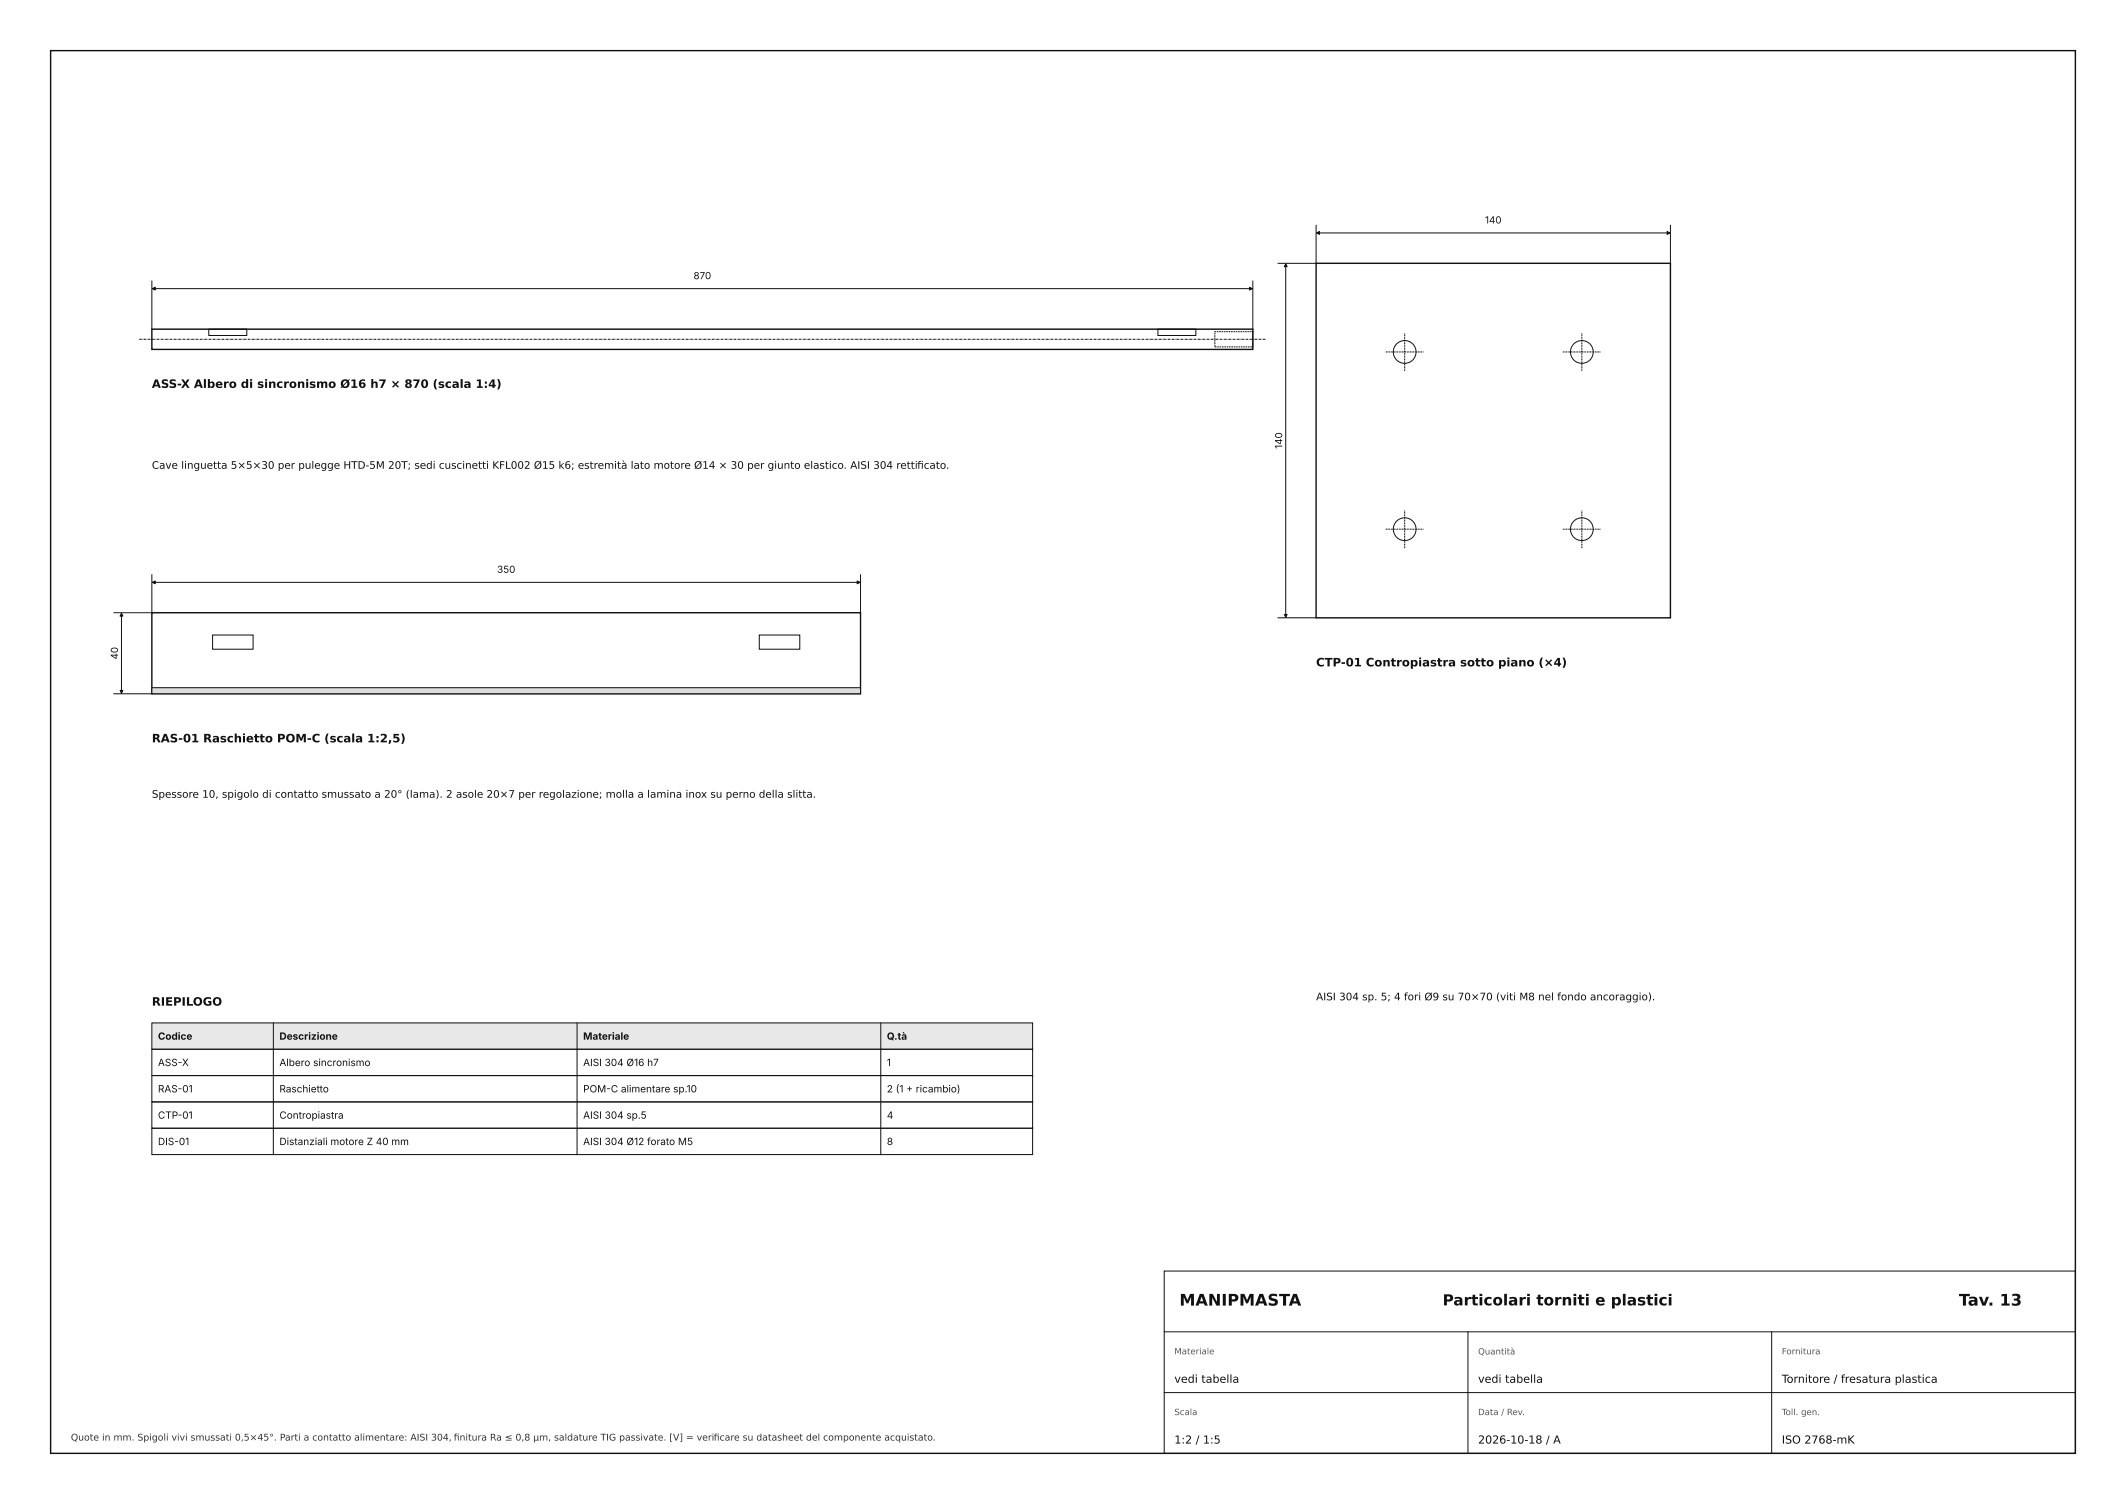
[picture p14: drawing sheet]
<svg xmlns="http://www.w3.org/2000/svg" width="420mm" height="297mm" viewBox="0 0 420 297" stroke-linecap="round" stroke-linejoin="round" font-family="sans-serif">
<defs><g id="words">
<g font-size="3.2" fill="#111">
<text x="233" y="257.8">MANIPMASTA</text>
<text x="387" y="257.8">Tav. 13</text>
</g>
<text font-size="3" fill="#111" x="285" y="257.8">Particolari torniti e plastici</text>
<g font-size="2.3" fill="#111">
<text x="30" y="76.6">ASS-X Albero di sincronismo Ø16 h7 × 870 (scala 1:4)</text>
<text x="260" y="131.6">CTP-01 Contropiastra sotto piano (×4)</text>
<text x="30" y="146.6">RAS-01 Raschietto POM-C (scala 1:2,5)</text>
<text x="30" y="198.6">RIEPILOGO</text>
</g>
<g font-size="2.2" fill="#111">
<text x="232" y="273.1">vedi tabella</text>
<text x="292" y="273.1">vedi tabella</text>
<text x="352" y="273.1">Tornitore / fresatura plastica</text>
<text x="232" y="285.1">1:2 / 1:5</text>
<text x="292" y="285.1">2026-10-18 / A</text>
<text x="352" y="285.1">ISO 2768-mK</text>
</g>
<g font-size="2" fill="#111">
<text x="30" y="92.6">Cave linguetta 5×5×30 per pulegge HTD-5M 20T; sedi cuscinetti KFL002 Ø15 k6; estremità lato motore Ø14 × 30 per giunto elastico. AISI 304 rettifcato.</text>
<text x="181.2" y="92.6">i</text>
<text x="30" y="157.5">Spessore 10, spigolo di contatto smussato a 20° (lama). 2 asole 20×7 per regolazione; molla a lamina inox su perno della slitta.</text>
<text x="260" y="197.5">AISI 304 sp. 5; 4 fori Ø9 su 70×70 (viti M8 nel fondo ancoraggio).</text>
<text x="31.2" y="205.3">Codice</text>
<text x="55.2" y="205.3">Descrizione</text>
<text x="115.2" y="205.3">Materiale</text>
<text x="175.2" y="205.3">Q.tà</text>
<text x="31.2" y="210.5">ASS-X</text>
<text x="31.2" y="215.7">RAS-01</text>
<text x="55.2" y="210.5">Albero sincronismo</text>
<text x="55.2" y="215.7">Raschietto</text>
<text x="115.2" y="210.5">AISI 304 Ø16 h7</text>
<text x="115.2" y="215.7">POM-C alimentare sp.10</text>
<text x="175.2" y="210.5">1</text>
<text x="175.2" y="215.7">2 (1 + ricambio)</text>
<text x="31.2" y="220.9">CTP-01</text>
<text x="55.2" y="220.9">Contropiastra</text>
<text x="115.2" y="220.9">AISI 304 sp.5</text>
<text x="175.2" y="220.9">4</text>
<text x="31.2" y="226.1">DIS-01</text>
<text x="55.2" y="226.1">Distanziali motore Z 40 mm</text>
<text x="115.2" y="226.1">AISI 304 Ø12 forato M5</text>
<text x="175.2" y="226.1">8</text>
</g>
<g font-size="1.9" fill="#111">
<text x="293.4" y="44.1">140</text>
<text x="137" y="55.1">870</text>
<text x="253.3" y="88.6" transform="rotate(-90 253.3 88.6)">140</text>
<text x="98.2" y="113.1">350</text>
<text x="23.3" y="130.2" transform="rotate(-90 23.3 130.2)">40</text>
</g>
<g font-size="1.8" fill="#333">
<text x="14" y="284.5">Quote in mm. Spigoli vivi smussati 0,5×45°. Parti a contatto alimentare: AISI 304, fnitura Ra ≤ 0,8 µm, saldature TIG passivate. [V] = verifcare su datasheet del componente acquistato.</text>
<text x="89.6" y="284.5">i</text>
<text x="141" y="284.5">i</text>
</g>
<g font-size="1.7" fill="#555">
<text x="232" y="267.4">Materiale</text>
<text x="292" y="267.5">Quantità</text>
<text x="352" y="267.4">Fornitura</text>
<text x="232" y="279.4">Scala</text>
<text x="292" y="279.4">Data / Rev.</text>
<text x="352" y="279.4">Toll. gen.</text>
</g>
</g></defs>
<path d="M10 10h400v277h-400z" fill="none" stroke="#111" stroke-width=".28"/>
<path d="M230 251h180v36h-180z" fill="none" stroke="#111" stroke-width=".2"/>
<path d="M30 202h174v5.2h-174z" fill="#e8e8e8" stroke="#111" stroke-width=".2"/>
<path d="M30 55.5v9.5M247.5 55.5v9.5M41.2 65h7.6v1.3h-7.6zM228.7 65h7.6v1.3h-7.6zM30 207.2h174v5.2h-174zM30 212.4h174v5.2h-174zM30 217.6h174v5.2h-174zM30 222.8h174v5.2h-174zM230 275h180M230 263h180M290 263v24M350 263v24" fill="none" stroke="#111" stroke-width=".2"/>
<path d="M30 65h217.5v4h-217.5zM30 121h140v16h-140z" fill="none" stroke="#111" stroke-width=".28"/>
<path d="M27.5 67h222.5" fill="none" stroke="#111" stroke-width=".2" stroke-dasharray=".5 .1 .1 .1" stroke-linecap="butt"/>
<path d="M240 65.5h7.5v3h-7.5z" fill="none" stroke="#111" stroke-width=".2" stroke-dasharray=".3 .1" stroke-linecap="butt"/>
<path d="M30 135.8h140v1.2h-140z" fill="#ddd" stroke="#111" stroke-width=".2"/>
<g fill="none" stroke="#111" stroke-width=".2">
<path d="M30.1 57h217.3M254 52.1v69.8M260 44.5v7.5h-7.5M260.1 46h69.8M330 44.5v7.5M30 113.5v7.5h-7.5M30.1 115h139.8M170 113.5v7.5M22.5 137h7.5M24 121.1v15.8M42 125.4h8v2.8h-8zM150 125.4h8v2.8h-8z"/>
<path d="M252.5 122h7.5M54 202v26M114 202v26M174 202v26"/>
<circle cx="277.5" cy="69.5" r="2.25"/>
<circle cx="312.5" cy="69.5" r="2.25"/>
<circle cx="277.5" cy="104.5" r="2.25"/>
<circle cx="312.5" cy="104.5" r="2.25"/>
</g>
<path d="M260 52h70v70h-70z" fill="none" stroke="#111" stroke-width=".28"/>
<path d="M273.8 69.5h7.4M277.5 73.3v-7.6M308.7 69.5h7.5M312.5 73.3v-7.6M273.8 104.5h7.4M277.5 108.3v-7.5M308.7 104.5h7.5M312.5 108.3v-7.5" fill="none" stroke="#111" stroke-width=".2" stroke-dasharray=".3 .1 .1 .1" stroke-linecap="butt"/>
<g fill="#111" stroke="#111" stroke-width=".2">
<path d="M246.8 56.7l.6 .3-.6 .3z"/>
<path d="M30.1 57l.6-.3v.6z"/>
<path d="M169.3 114.7l.6 .3-.6 .3z"/>
<path d="M30.1 115l.6-.3v.6z"/>
<path d="M24 121.1l.3 .6h-.6z"/>
<path d="M23.7 136.3h.6l-.3 .6z"/>
<path d="M329.3 45.7l.6 .3-.6 .3z"/>
<path d="M260.1 46l.6-.3v.6z"/>
<path d="M254 52.1l.3 .6h-.6z"/>
<path d="M253.7 121.3h.6l-.3 .6z"/>
</g>
<use href="#words"/>
</svg>
